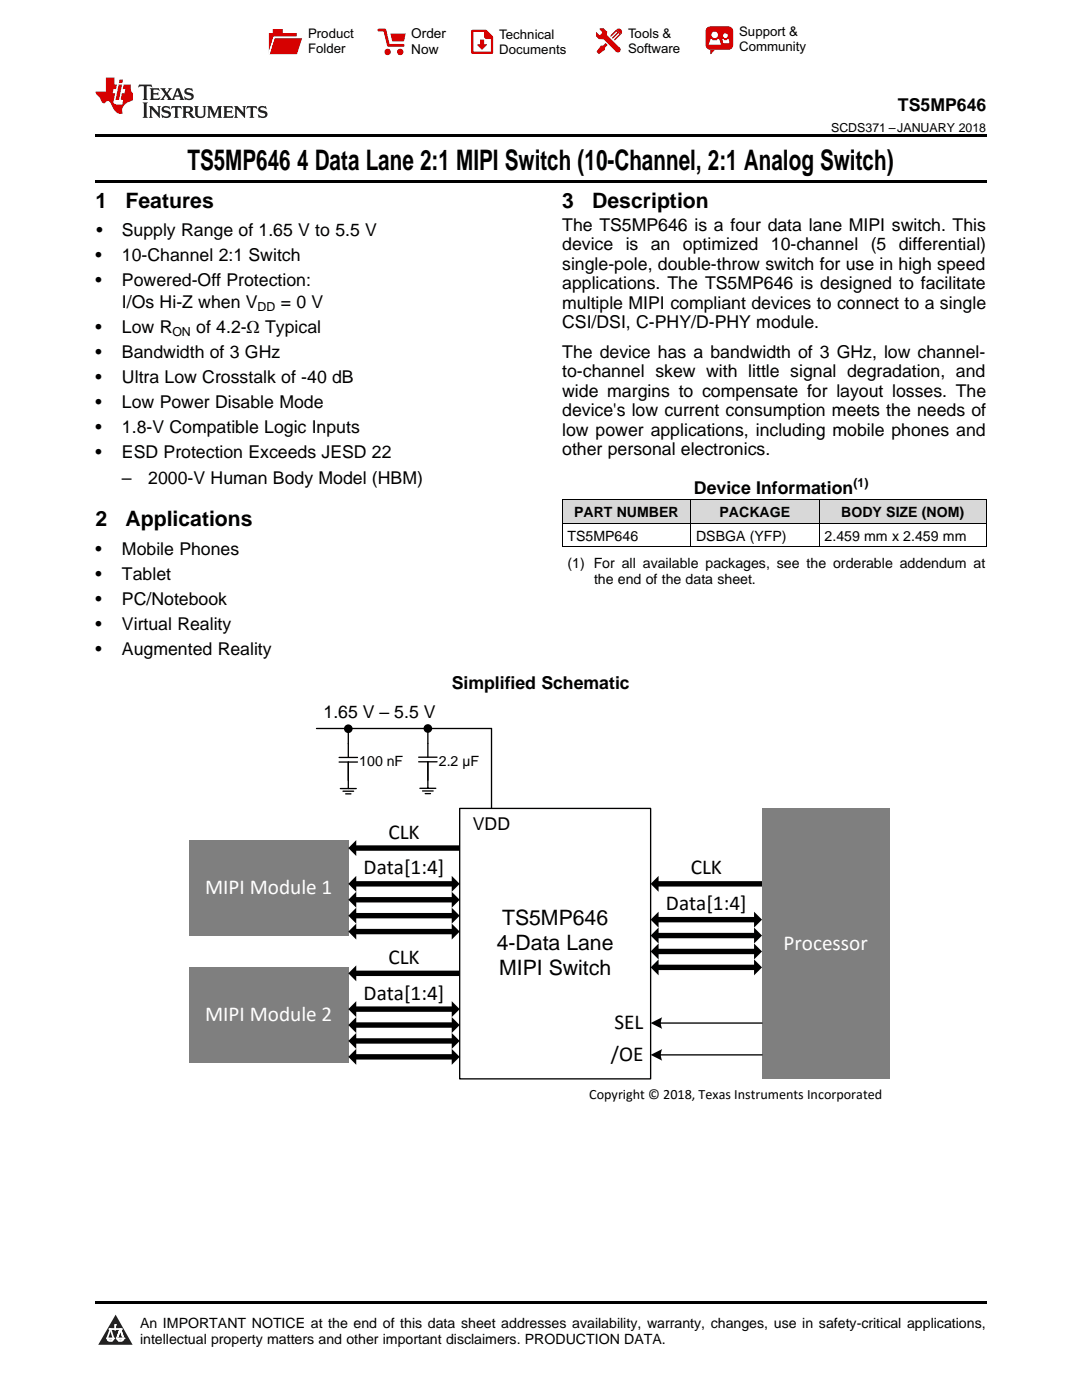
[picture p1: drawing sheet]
<svg xmlns="http://www.w3.org/2000/svg" width="216mm" height="279mm" viewBox="0 0 216 279" stroke-linecap="round" stroke-linejoin="round" font-family="sans-serif">
<defs><g id="words">
<g font-size="5.6">
<text x="37.4" y="33.9">TS5MP646</text>
<text x="59.3" y="33.9">4 Data Lane 2:1 MIPI Switch (10-Channel, 2:1 Analog Switch)</text>
</g>
<g font-size="4.2">
<text x="19" y="41.4">1</text>
<text x="25" y="41.4">Features</text>
<text x="112.2" y="41.4">3</text>
<text x="118.2" y="41.4">Description</text>
<text x="19" y="105">2</text>
<text x="25" y="105">Applications</text>
<text x="77.5" y="167.3">CLK</text>
<text x="72.6" y="174.5">Data[1:4]</text>
<text x="137.8" y="174.5">CLK</text>
<text x="100.2" y="184.5">TS5MP646</text>
<text x="132.9" y="181.6">Data[1:4]</text>
<text x="99.1" y="189.6">4-Data Lane</text>
<text x="77.5" y="192.3">CLK</text>
<text x="99.6" y="194.7">MIPI Switch</text>
<text x="72.6" y="199.5">Data[1:4]</text>
<text x="122.6" y="205.4">SEL</text>
<text x="121.9" y="211.8">/OE</text>
</g>
<g font-size="4.2" fill="#fff">
<text x="40.9" y="178.5">MIPI Module 1</text>
<text x="156.3" y="189.6">Processor</text>
<text x="40.9" y="203.9">MIPI Module 2</text>
</g>
<g font-size="3.5">
<text x="179.2" y="22.2">TS5MP646</text>
<text x="19.2" y="47.1">•</text>
<text x="24.3" y="47.1">Supply Range of 1.65 V to 5.5 V</text>
<text x="112.2" y="46.1">The TS5MP646 is a four data lane MIPI switch. This</text>
<text x="19" y="52.1">•</text>
<text x="24.3" y="52.1">10-Channel 2:1 Switch</text>
<text x="112.2" y="50">device is an optimized 10-channel (5</text>
<text x="112.2" y="53.8">single-pole, double-throw switch for use in high speed</text>
<text x="179.3" y="50">differential)</text>
<text x="19" y="57.2">•</text>
<text x="24.3" y="57.2">Powered-Off Protection:</text>
<text x="112.2" y="57.7">applications. The TS5MP646 is designed to facilitate</text>
<text x="24.3" y="61.4">I/Os Hi-Z when V</text>
<text x="56" y="61.4">= 0 V</text>
<text x="112.2" y="61.6">multiple MIPI compliant devices to connect to a single</text>
<text x="112.2" y="65.5">CSI/DSI, C-PHY/D-PHY module.</text>
<text x="19" y="66.4">•</text>
<text x="19" y="71.4">•</text>
<text x="24.3" y="66.4">Low R</text>
<text x="24.3" y="71.4">Bandwidth of 3 GHz</text>
<text x="39.2" y="66.4">of 4.2-Ω Typical</text>
<text x="112.2" y="71.4">The device has a bandwidth of 3 GHz, low channel-</text>
<text x="19" y="76.4">•</text>
<text x="24.3" y="76.4">Ultra Low Crosstalk of -40 dB</text>
<text x="112.2" y="75.3">to-channel skew with little signal degradation, and</text>
<text x="19" y="81.4">•</text>
<text x="24.3" y="81.4">Low Power Disable Mode</text>
<text x="112.2" y="79.2">wide margins to compensate for layout losses. The</text>
<text x="112.2" y="83.1">device's low current consumption meets the needs of</text>
<text x="19" y="86.4">•</text>
<text x="24.3" y="86.4">1.8-V Compatible Logic Inputs</text>
<text x="112.2" y="87">low power applications, including mobile phones and</text>
<text x="19" y="91.4">•</text>
<text x="24.3" y="91.4">ESD Protection Exceeds JESD 22</text>
<text x="112.2" y="90.8">other personal electronics.</text>
<text x="24.3" y="96.5">–</text>
<text x="29.6" y="96.5">2000-V Human Body Model (HBM)</text>
<text x="138.5" y="98.6">Device Information</text>
<text x="19" y="110.7">•</text>
<text x="24.3" y="110.7">Mobile Phones</text>
<text x="19" y="115.7">•</text>
<text x="24.3" y="115.7">Tablet</text>
<text x="19" y="120.7">•</text>
<text x="19" y="125.7">•</text>
<text x="24.3" y="120.7">PC/Notebook</text>
<text x="24.3" y="125.7">Virtual Reality</text>
<text x="19" y="130.7">•</text>
<text x="24.3" y="130.7">Augmented Reality</text>
<text x="90.1" y="137.4">Simplified Schematic</text>
<text x="64.6" y="143.3">1.65 V ± 5.5 V</text>
<text x="94.4" y="165.5">VDD</text>
</g>
<g font-size="2.8">
<text x="113.2" y="107.9">TS5MP646</text>
<text x="114.5" y="103.2">PART NUMBER</text>
<text x="138.9" y="107.9">DSBGA (YFP)</text>
<text x="143.6" y="103.2">PACKAGE</text>
<text x="164.5" y="107.9">2.459 mm x 2.459 mm</text>
<text x="167.9" y="103.2">BODY SIZE (NOM)</text>
<text x="113.2" y="113.4">(1) For all available packages, see the orderable addendum at</text>
<text x="118.5" y="116.6">the end of the data sheet.</text>
<text x="71.7" y="152.9">100 nF</text>
<text x="87.6" y="152.9">2.2 µF</text>
<text x="117.6" y="219.3">Copyright © 2018, Texas Instruments Incorporated</text>
<text x="27.9" y="265">An IMPORTANT NOTICE at the end of this data sheet addresses availability, warranty, changes, use in safety-critical applications,</text>
<text x="27.9" y="268.2">intellectual property matters and other important disclaimers. PRODUCTION DATA.</text>
</g>
<g font-size="2.7">
<text x="82.1" y="7.7">Order</text>
<text x="82.1" y="10.7">Now</text>
</g>
<g font-size="2.6">
<text x="61.5" y="7.6">Product</text>
<text x="61.5" y="10.6">Folder</text>
<text x="99.6" y="7.8">Technical</text>
<text x="99.6" y="10.8">Documents</text>
<text x="125.3" y="7.6">Tools &amp;</text>
<text x="125.3" y="10.6">Software</text>
<text x="147.5" y="7.2">Support &amp;</text>
<text x="147.5" y="10.2">Community</text>
</g>
<g font-size="2.5">
<text x="165.8" y="26.3">SCDS371 –JANUARY 2018</text>
<text x="51.4" y="62.1">DD</text>
<text x="34.4" y="67.1">ON</text>
<text x="170.3" y="97.2">(1)</text>
</g>
</g></defs>
<g fill="#d8d8d8">
<path d="M112.2 99.8h25.6v4.7h-25.6z"/>
<path d="M137.8 99.8h25.7v4.7h-25.7z"/>
<path d="M163.5 99.8h33.3v4.7h-33.3z"/>
</g>
<path d="M23.1 262.4l3.4 6h-6.9z" fill="#231f20"/>
<path d="M21.4 267.1h1.2l-.3 .5h-.3a.55 .55 0 0 1-.6-.5z" fill-rule="evenodd" fill="#fff"/>
<path d="M21.4 267.1h1.2l-.3 .5h-.3a.55 .55 0 0 1-.6-.5z" fill="none" stroke="#231f20" stroke-width=".34"/>
<path d="M21.4 267.1l1.2 .1-.3 .4h-.5z" fill="none" stroke="#fff" stroke-width=".34"/>
<path d="M23 265.3h.1" fill="none" stroke="#fff" stroke-width=".34"/>
<path d="M23 264.4v.9z" fill="#fff"/>
<path d="M23 264.4v.9z" fill="none" stroke="#fff" stroke-width=".34"/>
<circle cx="23" cy="264.4" r=".17" fill="#fff"/>
<path d="M21.9 265.2h.1" fill="none" stroke="#fff" stroke-width=".34"/>
<path d="M21.9 265.2h2.3z" fill="#fff"/>
<path d="M21.9 265.2h2.3z" fill="none" stroke="#fff" stroke-width=".34"/>
<circle cx="24.2" cy="265.2" r=".17" fill="#fff"/>
<path d="M23.3 267.1h.1" fill="none" stroke="#fff" stroke-width=".34"/>
<path d="M24 265.2l-.7 1.9z" fill="#fff"/>
<path d="M24 265.2l-.7 1.9z" fill="none" stroke="#fff" stroke-width=".34"/>
<path d="M24 265.2l.7 1.9z" fill="#fff"/>
<path d="M24 265.2l.7 1.9z" fill="none" stroke="#fff" stroke-width=".34"/>
<path d="M24.6 267.1h.1" fill="none" stroke="#fff" stroke-width=".34"/>
<circle cx="21.4" cy="267.1" r=".17" fill="#fff"/>
<path d="M22.1 265.2l-.7 1.9z" fill="#fff"/>
<path d="M22.1 265.2l-.7 1.9z" fill="none" stroke="#fff" stroke-width=".34"/>
<path d="M22.1 265.2l.5 1.9z" fill="#fff"/>
<path d="M22.1 265.2l.5 1.9z" fill="none" stroke="#fff" stroke-width=".34"/>
<circle cx="22.6" cy="267.1" r=".17" fill="#fff"/>
<path d="M23.4 267.1h1.3a.65 .65 0 0 1-.7 .5 .65 .65 0 0 1-.6-.5z" fill-rule="evenodd" fill="#fff"/>
<path d="M23.4 267.1h1.3a.65 .65 0 0 1-.7 .5 .65 .65 0 0 1-.6-.5z" fill="none" stroke="#231f20" stroke-width=".34"/>
<path d="M23.4 267.1h1.3l-.4 .5h-.6z" fill="none" stroke="#fff" stroke-width=".34"/>
<path d="M23.3 267.1h.1" fill="none" stroke="#fff" stroke-width=".34"/>
<circle cx="24.7" cy="267.1" r=".17" fill="#fff"/>
<path d="M19 259.7h177.8v.5h-177.8z" fill="#000"/>
<g fill="none" stroke="#000" stroke-width=".26">
<path d="M63.2 145.4h34.9v15.9M67.7 152.1h3.6M67.7 151.2h3.6M67.9 157.4h3.2M68.4 157.9h2.2M69 158.4h1M69.5 145.4v5.8M69.5 152.1v5.3M83.5 152h3.7M83.5 151.1h3.7M83.8 157.3h3.2M84.3 157.9h2.1"/>
<path d="M84.8 158.4h1.1M85.4 145.4v5.7M85.4 152v5.3M91.7 161.3h38.1v54h-38.1z"/>
</g>
<g fill="#000">
<circle cx="69.5" cy="145.4" r=".86"/>
<circle cx="85.4" cy="145.4" r=".86"/>
</g>
<g fill="#7f7f7f">
<path d="M152.1 161.3h25.3v54h-25.3z" fill-rule="evenodd"/>
<path d="M37.8 167.7h31.7v19h-31.7z" fill-rule="evenodd"/>
<path d="M37.8 193.1h31.7v19h-31.7z" fill-rule="evenodd"/>
</g>
<path d="M131.6 204.2h20.5M131.6 210.5h20.5" fill="none" stroke="#000" stroke-width=".26"/>
<g fill="#000">
<path d="M69.5 176.4l1.6-1.6v1.1h19v-1.1l1.6 1.6-1.6 1.6v-1.1h-19v1.1z" fill-rule="evenodd"/>
<path d="M69.5 179.6l1.6-1.6v1h19v-1l1.6 1.6-1.6 1.6v-1.1h-19v1.1z" fill-rule="evenodd"/>
<path d="M71.1 167.7v1h20.6v1.1h-20.6v1l-1.6-1.6z" fill-rule="evenodd"/>
<path d="M131.4 174.8v1.1h20.7v1h-20.7v1.1l-1.6-1.6z" fill-rule="evenodd"/>
<path d="M69.5 182.7l1.6-1.5v1h19v-1l1.6 1.5-1.6 1.6v-1h-19v1z" fill-rule="evenodd"/>
<path d="M71.1 184.3v1.1h19v-1.1l1.6 1.6-1.6 1.6v-1h-19v1l-1.6-1.6z" fill-rule="evenodd"/>
<path d="M71.1 192.7v1h20.6v1.1h-20.6v1l-1.6-1.5z" fill-rule="evenodd"/>
<path d="M129.8 183.5l1.6-1.6v1.1h19.1v-1.1l1.6 1.6-1.6 1.6v-1h-19.1v1z" fill-rule="evenodd"/>
<path d="M129.8 186.7l1.6-1.6v1.1h19.1v-1.1l1.6 1.6-1.6 1.6v-1h-19.1v1z" fill-rule="evenodd"/>
<path d="M129.8 189.9l1.6-1.6v1h19.1v-1l1.6 1.6-1.6 1.6v-1.1h-19.1v1.1z" fill-rule="evenodd"/>
<path d="M129.8 193.1l1.6-1.6v1h19.1v-1l1.6 1.6-1.6 1.5v-1h-19.1v1z" fill-rule="evenodd"/>
<path d="M69.5 201.4l1.6-1.6v1.1h19v-1.1l1.6 1.6-1.6 1.6v-1.1h-19v1.1z" fill-rule="evenodd"/>
<path d="M69.5 204.6l1.6-1.6v1h19v-1l1.6 1.6-1.6 1.6v-1.1h-19v1.1z" fill-rule="evenodd"/>
<path d="M69.5 207.7l1.6-1.5v1h19v-1l1.6 1.5-1.6 1.6v-1h-19v1z" fill-rule="evenodd"/>
<path d="M69.5 210.9l1.6-1.6v1.1h19v-1.1l1.6 1.6-1.6 1.6v-1h-19v1z" fill-rule="evenodd"/>
<path d="M129.8 204.2l2.3-1.2a2.58 2.58 0 0 0 0 2.3z" fill-rule="evenodd"/>
<path d="M129.8 210.5l2.3-1.1a2.58 2.58 0 0 0 0 2.3z" fill-rule="evenodd"/>
</g>
<path d="M112.2 99.8h84.6M112.2 99.8v9.3M137.8 99.8v9.3M163.4 99.8v9.3M196.8 99.8v9.3M112.2 109.1h84.6M112.2 104.4h84.6" fill="none" stroke="#000" stroke-width=".2"/>
<path d="M19 35.9h177.8v.5h-177.8zM19 26.8h177.8v.6h-177.8zM112.2 109.1h.1zM163.4 109.1h.1zM196.7 109.1h.1z" fill="#000"/>
<path d="M27.7 16.9l-.1 .6 .6-.3h.5v.2v2.2l-.2 .4h1l-.2-.4v-2.2v-.2h.5l.6 .3-.2-.6zM29.9 17.6l.2 .4v1.6l-.2 .4h1.9l.1-.6a1.09 1.09 0 0 1-1.3 .1v-.6h.6l.4 .2v-.7l-.2 .2h-.8v-.6l.2-.1a1.01 1.01 0 0 1 1 .3l-.1-.6zM32 17.6l.9 1.2-1 1.2h.9l-.2-.3 .5-.7 .5 .7-.3 .3h1.7l-.2-.3 .1-.4h1l.1 .4-.2 .3h1l-.3-.4-.7-2h-.5l-1 2.2-.8-1.1 .9-1.1h-.9l.2 .2-.4 .7-.4-.7 .2-.2zM35.4 18l.4 1h-.8zM37 17.7a.66 .66 0 0 0-.2 .8 .66 .66 0 0 0 .6 .4l.7 .2 .1 .2a.8 .8 0 0 1-.7 .4 .8 .8 0 0 1-.7-.5l.1 .8 .2-.2a.94 .94 0 0 0 1.1 .1 .94 .94 0 0 0 .4-.9 1.48 1.48 0 0 0-1.3-.6v-.4a1.1 1.1 0 0 1 1.2 .2l-.2-.6-.2 .1-.5-.1zM28.5 20.4l.2 .4v2.3l-.2 .4h1l-.2-.4v-2.3l.2-.4zM29.7 21.2l.2 .4v1.5l-.2 .4h.8l-.3-.4 .1-1.3 1.6 1.8v-2l.2-.4h-.7l.2 .2v1.1l-1.2-1.3zM32.5 21.3a.66 .66 0 0 0-.2 .8 .66 .66 0 0 0 .6 .4l.6 .2 .2 .2a.8 .8 0 0 1-.8 .4 .8 .8 0 0 1-.7-.5l.2 .7 .2-.1a.94 .94 0 0 0 1 .1 .94 .94 0 0 0 .5-1 1.47 1.47 0 0 0-1.3-.6l-.1-.3a1.1 1.1 0 0 1 1.3 .2l-.2-.6-.2 .1-.5-.2zM34.3 21.2l-.2 .6a.64 .64 0 0 1 .8-.3v1.6l-.2 .4h1l-.3-.4 .1-1.6a.66 .66 0 0 1 .8 .3l-.2-.6zM36.3 21.2l.3 .4v1.5l-.3 .4h1l-.2-.2v-.7h.5l.1 .1a.8 .8 0 0 0 1.2 .7l-1-1a.62 .62 0 0 0 .6-.5 .62 .62 0 0 0-.6-.7zM37.1 21.5h.1a.48 .48 0 0 1 .6 0 .48 .48 0 0 1 .1 .6l-.2 .1-.6 .1zM38.7 21.2l.2 .2a2.29 2.29 0 0 0 .4 2 1.05 1.05 0 0 0 1.7-.7v-1.3l.2-.2h-.8l.2 .4v1.1a.61 .61 0 0 1-.6 .6 .61 .61 0 0 1-.6-.6v-1.1l.3-.4zM41.3 21.2l.3 .4v1.5l-.3 .4h.8l-.2-.4v-1.4l.8 1.9 .9-1.9v1.4l-.2 .4h.9l-.2-.4v-1.5l.2-.4h-.8l-.7 1.5-.6-1.5zM44.5 21.2l.2 .4v1.5l-.2 .4h1.9l.2-.6a1.1 1.1 0 0 1-1.4 .2v-.7h.6l.4 .2v-.6l-.2 .1-.8 .1v-.6l.2-.1a1.02 1.02 0 0 1 1.1 .2l-.2-.5zM46.7 21.2l.2 .4v1.5l-.2 .4h.8l-.3-.4 .1-1.3 1.6 1.8v-2l.2-.4h-.7l.2 .2v1.1l-1.2-1.3zM49.3 21.2l-.1 .6a.64 .64 0 0 1 .8-.3v1.6l-.3 .4h1l-.2-.4v-1.6a.66 .66 0 0 1 .8 .3l-.1-.6zM51.7 21.3a.66 .66 0 0 0-.2 .7 .66 .66 0 0 0 .7 .5l.6 .2 .1 .2a.8 .8 0 0 1-.7 .4 .8 .8 0 0 1-.7-.5l.1 .7 .2-.1a.94 .94 0 0 0 1.1 .1 .94 .94 0 0 0 .4-1 1.48 1.48 0 0 0-1.2-.6l-.1-.3a1.1 1.1 0 0 1 1.2 .2l-.2-.6-.1 .1-.6-.2z" fill="#231f20"/>
<path d="M21.1 15.5v2.8h-2v.4l.9 .9a.96 .96 0 0 0 1 1 .59 .59 0 0 1 .5-.4 .59 .59 0 0 1 .5 .3l.4 .8a1.61 1.61 0 0 0 2.1 1.3 1.63 1.63 0 0 1 1.1-2.2l.9-.3v-1.5a1.6 1.6 0 0 1-.4-1.7h-1.4l-.2 .9h.5l-.2 .8h-.5l-.2 1v.3h.5l-.2 .9h-.7a.74 .74 0 0 1-1-.6l.3-1.6h-.5l.2-.8h.5l.1-.9h-.4v-1.4zM23.7 16.9l-.7 3h.8l.6-3zM23.8 15.9l-.1 .7h.7l.2-.7z" fill="#ee1d23"/>
<g fill="#d60000">
<path d="M54.4 5.8h2v.8h2.8v4.2h-5.5v-4.2h.7z" fill-rule="evenodd"/>
<path d="M54.7 7.5h5.6l-1 3.3h-5.6z" fill-rule="evenodd"/>
</g>
<path d="M54.6 7.4h5.8l-.1 .1h-5.5l-1.1 3.3z" fill-rule="evenodd" fill="#fff"/>
<path d="M54.6 7.4h5.8l-.1 .1h-5.5l-1.1 3.3z" fill="none" stroke="#fff" stroke-width=".2"/>
<path d="M75.6 6h1.2l.7 3.1h3" fill="none" stroke="#d60000" stroke-width=".56"/>
<g fill="#d60000">
<path d="M77.9 6.7h3.1l-.4 1.5h-2.3z" fill-rule="evenodd"/>
<circle cx="77.3" cy="10.4" r=".64"/>
<circle cx="79.9" cy="10.4" r=".64"/>
</g>
<path d="M94.2 6.2h2.7l1.3 1.2v3.1h-4z" fill="none" stroke="#d60000" stroke-width=".44"/>
<g fill="#d60000">
<path d="M95.8 7.9h.8v1h.6l-1 1.1-1-1v-.1h.6z" fill-rule="evenodd"/>
<path d="M96.6 6.2h.3l1.3 1.2v.4h-1.3l-.3-.4z" fill-rule="evenodd"/>
<path d="M119.6 5.7h.9l.6 .6 .1 .7 2.5 2.5-.8 .8-2.3-2.3-1.1-.2-.6-.6v-.8l.7 .6 .5-.4v-.2l-.4-.5z" fill-rule="evenodd"/>
<path d="M119.9 9.1h.4l.5-.5 .4 .4-.5 .5v.4l-1.2 .9-.5-.5z" fill-rule="evenodd"/>
<path d="M123 5.9a.67 .67 0 0 1 .9 0 .67 .67 0 0 1 0 .9z" fill-rule="evenodd"/>
<path d="M123 5.9l.9 .9-1.2 1.2h-.2l.1-.2 .9-.9 .1-.2h-.3l-.9 1h-.2v-.2l.9-1 .1-.2h-.3l-.9 1h-.2v-.2z" fill-rule="evenodd"/>
<circle cx="123.3" cy="9.9" r=".54"/>
</g>
<path d="M121.1 6.3l-.1 .7" fill="none" stroke="#d60000" stroke-width=".2"/>
<g fill="#d60000">
<path d="M141.1 5.5l.6-.2h3.6a.95 .95 0 0 1 1 .9v2.8a.95 .95 0 0 1-1 .9h-3.6a.95 .95 0 0 1-.9-.9v-2.8z" fill-rule="evenodd"/>
<path d="M141.7 9.9h.9l-.7 .9h-.2z" fill-rule="evenodd"/>
</g>
<g fill="#fff">
<path d="M144.3 8.6h1.3z"/>
<path d="M141.8 7.8h.3l.1 .2h.8l.2-.2h.3l.4 1.1h-2.5z" fill-rule="evenodd"/>
<path d="M144.2 7.8h.2l.2 .2h.4l.2-.2h.2l.2 .8h-1.3z" fill-rule="evenodd"/>
<circle cx="142.6" cy="6.9" r=".65"/>
<circle cx="144.8" cy="7.1" r=".48"/>
</g>
<use href="#words"/>
</svg>
